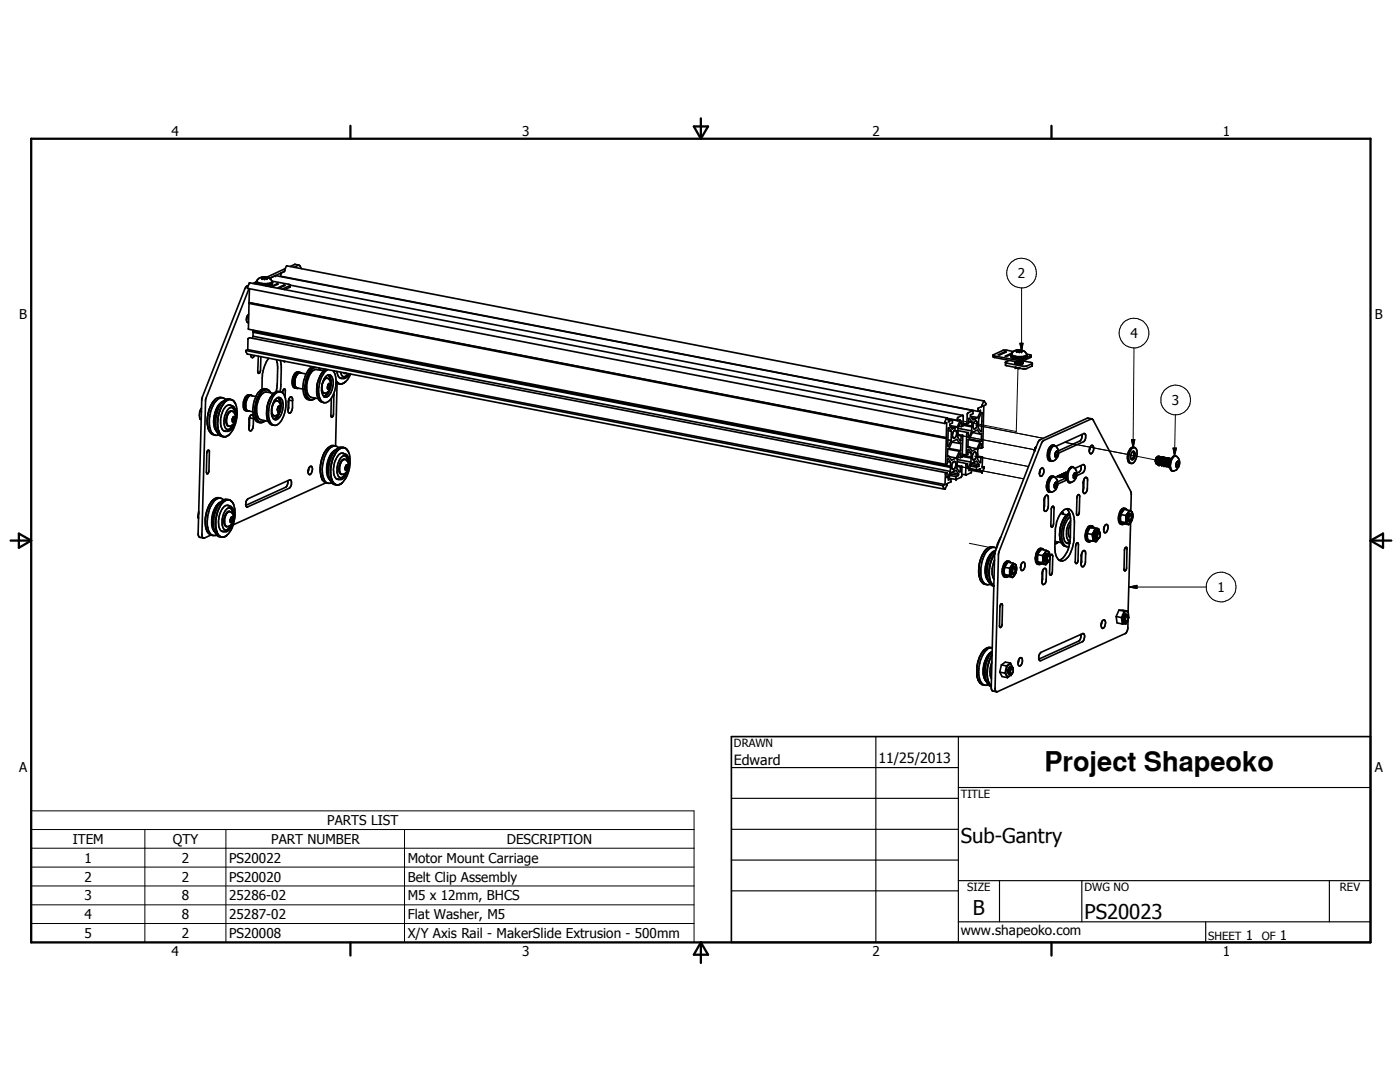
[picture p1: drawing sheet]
<svg xmlns="http://www.w3.org/2000/svg" width="279mm" height="216mm" viewBox="0 0 279 216" stroke-linecap="round" stroke-linejoin="round" font-family="sans-serif">
<defs><g id="words">
<text font-size="5.4" x="208.4" y="153.8">Project Shapeoko</text>
<g font-size="4.1">
<text x="191.7" y="168.3">Sub-Gantry</text>
<text x="194.2" y="182.5">B</text>
<text x="216.4" y="183.4">PS20023</text>
</g>
<g font-size="2.8">
<text x="146.5" y="152.6">Edward</text>
<text x="175.3" y="152.2">11/25/2013</text>
</g>
<g font-size="2.7">
<text x="34.2" y="27.1">4</text>
<text x="104.2" y="27.1">3</text>
<text x="174.1" y="27.1">2</text>
<text x="244.1" y="27.1">1</text>
<text x="203.2" y="55.5">2</text>
<text x="3.8" y="63.7">B</text>
<text x="274.4" y="63.7">B</text>
<text x="225.6" y="67.5">4</text>
<text x="233.9" y="80.9">3</text>
<text x="243" y="118.2">1</text>
<text x="3.8" y="154.1">A</text>
<text x="274.4" y="154.1">A</text>
<text x="65.3" y="164.7">PARTS LIST</text>
<text x="14.5" y="168.4">ITEM</text>
<text x="16.8" y="172.2">1</text>
<text x="34.5" y="168.4">QTY</text>
<text x="36.3" y="172.2">2</text>
<text x="45.7" y="172.2">PS20022</text>
<text x="54.1" y="168.4">PART NUMBER</text>
<text x="81.4" y="172.2">Motor Mount Carriage</text>
<text x="101.1" y="168.4">DESCRIPTION</text>
<text x="16.8" y="175.9">2</text>
<text x="16.8" y="179.7">3</text>
<text x="36.3" y="175.9">2</text>
<text x="36.3" y="179.7">8</text>
<text x="45.7" y="175.9">PS20020</text>
<text x="45.7" y="179.7">25286-02</text>
<text x="81.4" y="175.9">Belt Clip Assembly</text>
<text x="81.4" y="179.7">M5 x 12mm, BHCS</text>
<text x="16.8" y="183.4">4</text>
<text x="36.3" y="183.4">8</text>
<text x="45.7" y="183.4">25287-02</text>
<text x="81.4" y="183.5">Flat Washer, M5</text>
<text x="16.8" y="187.2">5</text>
<text x="34.2" y="190.7">4</text>
<text x="36.3" y="187.2">2</text>
<text x="45.7" y="187.2">PS20008</text>
<text x="81.4" y="187.2">X/Y Axis Rail - MakerSlide Extrusion - 500mm</text>
<text x="104.2" y="190.7">3</text>
<text x="174.1" y="190.7">2</text>
<text x="191.7" y="186.5">www.shapeoko.com</text>
<text x="244.1" y="190.7">1</text>
<text x="248.6" y="187.5">1</text>
<text x="255.4" y="187.5">1</text>
</g>
<g font-size="2.3">
<text x="146.5" y="149.1">DRAWN</text>
<text x="191.7" y="159.3">TITLE</text>
<text x="193" y="177.9">SIZE</text>
<text x="216.4" y="177.9">DWG NO</text>
<text x="267.4" y="177.9">REV</text>
<text x="241.1" y="187.5">SHEET</text>
<text x="251.8" y="187.5">OF</text>
</g>
</g></defs>
<g fill="none" stroke="#000" stroke-width=".2">
<path d="M203.9 57.4v12.7M203.2 73.5l-.4 12.6-13.8-2.7M203.5 68.5h.7l-.3 1.6zM226.3 69.4l-.2 20M190.7 92.9l13.6 2.6M190.8 86.7l15.7 3-1.8-.3M194.5 91l10.8 2.1-10.1-2M194.6 84.8l13.6 2.7M212.5 88.3l12.6 2.4zM225.8 87.7h.7l-.4 1.7zM226 90.9l-.3-.1 4.9 1M234.1 89.4h.7l-.4 1.6z"/>
<path d="M234.6 82.8l-.2 8.2M193.5 108.4l3.9 .8M225.3 117.1l1.6-.3v.6zM225.3 117.1h15.4M6.2 161.8h132.3v26.2h-132.3zM6.2 165.5h132.3M6.2 169.2h132.3M6.2 173h132.3M6.2 176.8h132.3M28.9 165.5v22.5M45.1 165.5v22.5M80.7 165.5v22.5"/>
<path d="M6.2 180.6h132.3M6.2 184.3h132.3"/>
<circle cx="203.9" cy="54.5" r="2.96"/>
<circle cx="226.3" cy="66.5" r="2.96"/>
<circle cx="234.6" cy="79.8" r="2.96"/>
<circle cx="243.7" cy="117.1" r="2.96"/>
</g>
<g fill="none" stroke="#000" stroke-width=".33">
<path d="M49.5 57l-.2 .1-.4 .6-8.6 22.1-.8 26.8 .4 .6 .7 .2M49.7 57.6l-8.7 22.1-.7 27.1 .2 .6h.3l1.3-.6M49.8 57.6l-.1 2.8M51.1 56.3l-.6 .3M51.1 56.3l.1 .1M51.1 56.4l-.3 .2M51.3 56.4l.2 .2M51.5 56.6l1 .2M51.7 56.6l1.6 .2M52.3 55.5h1M52.6 55.3l-.4 .1 .1 .1M52.7 55.4h-.4v.1"/>
<path d="M52.7 55.4h.1M52.8 55.3l.5 .1v.1M52.8 55.3v.3M52.8 55.3l-.1 .1M53 55.3l.2 .1 .1 .1M53.3 55.3l-1.4 .1a1.07 1.07 0 0 0-.6 1.1l.3 .1M53.3 55.3l.6 .3M53.9 55.6l1.1-.6 139.2 26.9M53.9 55.6l.4 .6M54.3 56.1l3.6 .7-.1 .5-1 .5M54.3 56.2l-.1 .1a3.6 3.6 0 0 1-2.1 .2l-.7-.2-.2-.2v.6M54.3 56.2l-.1 .3-.7 .2"/>
<path d="M54.3 56.2l.1 .1M54.4 56.3v.4l-.3 .2-1 .2M54.4 56.3l-.2 .3-1 .2M55.2 56.6l.3 .1-1.3 .6M55.2 56.6v.2M55.2 56.6l-1.2 .6M56.5 55.2h.1M56.6 56.9h.3l-1.3 .6M56.6 56.9v.2M56.6 56.9l-1.3 .6M56.7 54.2l-.7 .3v.6l139.2 27M56.7 54.2l.5-1.2 139.2 27"/>
<path d="M56.7 54.2l-2.9 1.3M56.9 53.6l-3.7 1.7M57.9 56.9l134.3 26M57.9 56.9l-1.6 .8M59.6 52.9l-.8-.2-.9 .5M59.6 52.9l-1 .4M59.6 52.9l.6 .7M42.9 79.8l-.4 .3M44.4 79.4a1.72 1.72 0 0 0-2.1 1.1M45 79.7a1.42 1.42 0 0 0-2.2 .7 6.9 6.9 0 0 0-.6 5.9l.7 .5 .7-.1M46.1 79.7a1.45 1.45 0 0 0-1.8 .6 6.3 6.3 0 0 0-.7 6.3l.3 .4 .7 .2M46.3 79.8h-.7a5.4 5.4 0 0 0-2.2 4.9l.1 .3"/>
<path d="M46.4 79.8l.4 .4M46.5 79.9l-.3-.1a1.93 1.93 0 0 0-2 1.4l-.2 .3a7.9 7.9 0 0 0-.6 3.6M46.6 80a4 4 0 0 1 .7 3.3 6.3 6.3 0 0 1-1.5 3.4l-.2 .2M49.1 69.9l.3 .8 139.2 26.9M49.1 69.9l139.1 27M49.3 63.2l-.1 .6M49.3 63.2l-.1 .8 .2 .3h.2M49.4 69.8l-.3 .1M49.4 69.8l.1-2.2 .3-.2 139.2 27M49.4 69.8l139.2 26.9M49.6 62.7l-.3 .5M49.7 60.5l-.1 5.2 139.2 27"/>
<path d="M49.7 60.4v.1M49.7 60.5l139.1 27M49.7 60.4l139.2 27M50 78.8a1.38 1.38 0 0 0-1.4 1.5v.9l.1 .5 .9 .3M50 78.8l-.3 .1a2.36 2.36 0 0 0-.8 2.6l.1 .3 .3 .2M50 78.8l.2 .1M50.1 70.8a.35 .35 0 0 0 .1 .4 .35 .35 0 0 0 .4 0l.2-.2M50.2 79l.9 .1M50.4 79l-.2-.1a1.63 1.63 0 0 0-1.1 1.5v1.1l.1 .3 .4 .2M50.5 67.1l-.2 .4M50.5 66.3v.8M50.5 66.1l.1 .1"/>
<path d="M50.5 67.1l139.2 27M50.5 66.3l139.2 27M50.5 66.1l139.2 26.9M50.5 65.9v.2M50.6 66.2l-.1 .1M50.6 66.2l139.1 26.9M51.5 74.4l.1 .1M51.6 71.1l-.1 3.3M52.1 71.2l-.1 2.8-.2 .5h-.2M53.2 77.7a1.43 1.43 0 0 0-1.8 .7 5.1 5.1 0 0 0-.3 5.6l.5 .3h.3M53.6 71.5a7.1 7.1 0 0 0-1.3 3.9v2.3M53.9 78.2a1.2 1.2 0 0 0-2 .5 6 6 0 0 0-.6 5l.6 .5 .3 .1 .5-.2"/>
<path d="M53.9 78.2a1.02 1.02 0 0 0-.9-.6 1.02 1.02 0 0 0-.9 .6 6 6 0 0 0-1 5.5 1 1 0 0 0 1.6 .4M53.9 78.2l.1 .2M54.4 78.7l.2-.2-1.4-.3a2 2 0 0 0-1.7 1.8 3.8 3.8 0 0 0 .3 3.7l1.7 .4v-.2M54.4 78.7a5.5 5.5 0 0 0-1.2 3.3M54.4 78.7a6.5 6.5 0 0 0-1.1 3.2l.1 1.8M54.8 79.9a.88 .88 0 0 1 1.3-.4 3.3 3.3 0 0 1-.4 3.8 .75 .75 0 0 1-.8 .5 .75 .75 0 0 1-.6-.7 4.4 4.4 0 0 1 .3-2.8zM54.9 78.6a1.07 1.07 0 0 1 1.1-.4 1.07 1.07 0 0 1 .8 .9 5.9 5.9 0 0 1-1.2 5.4 1.08 1.08 0 0 1-1.1 .3 1.08 1.08 0 0 1-.7-1 6.3 6.3 0 0 1 1.1-5.2zM55.2 71.8l.2 1.7-.1 3.1-.2 1.6M55.3 80l-.2-.1-.5 .3M55.5 79.3l.3 .6 .1 .6M55.5 79.3a1.12 1.12 0 0 1 .5 1.2v1a1.45 1.45 0 0 1-1.4 1.4M55.9 71.9l.2 1.8-.1 3.4-.1 1.1"/>
<path d="M56 78.2a1.34 1.34 0 0 0-1.5 .4M56.4 78.4v-.4l.4-.4 .1 .2v1.5M56.6 72.1l.2 .1 .1-.1M57.7 79.8l-.2 2.1M57.7 79.6l.1-.3a.4 .4 0 0 1 .5 0 .4 .4 0 0 1 .1 .5v.2M57.7 79.6l-.2 2.4a.35 .35 0 0 0 .3 .4 .35 .35 0 0 0 .4-.4l.2-.6v-1.4M57.7 79.8l.7 .2M57.7 79.6v.2M58.8 76.7l.1 .4M58.9 75.6v1.4M58.9 77l.3 .5h.4M59 77.2l.3 .2 1.2 .2"/>
<path d="M59.1 77.5h.2M59.7 74.3a.99 .99 0 0 0-.9 .8 2.4 2.4 0 0 0 .1 2.3l.2 .1M59.9 74.3a1.58 1.58 0 0 0-1.1 1.7M59.9 74.3l.3 .2M59.9 74.3a1.1 1.1 0 0 0-1.5 1 1.93 1.93 0 0 0 .4 2.1l.3 .1M61.1 74.6l-1.3-.2-.6 .5-.3 .6M62.3 73.2a4.4 4.4 0 0 0-1.8 3.3 3.7 3.7 0 0 0 .8 3.1l.6 .2M62.7 73.2l-.2 .1a5.7 5.7 0 0 0-1.2 6 .94 .94 0 0 0 1.4 .3M62.9 73.3a3.8 3.8 0 0 0-1.9 3.1 3 3 0 0 0 .8 3.3l.9-.1M62.9 79.5l-.2 .1M63.3 78.7l.1 .5M63.3 77v1.7"/>
<path d="M63.4 79.2l.1 .3M63.5 79.5l.3 .5 .9 .3M63.6 73.4l.2 .2M63.7 73.4l.2 .3M63.8 73.6l.1 .1M63.9 73.7l.1 .2M64.2 74.5l-.9 2.2M64.2 78l.3 .4 .2 .1M64.6 73.6v.4zM64.6 74l-.2 .3M64.6 74l-1.4-.3a2.13 2.13 0 0 0-1.8 2.1l-.2 .9v1a1.69 1.69 0 0 0 .9 1.6l1.4 .2M64.6 75.7a.73 .73 0 0 1 .8-.2 .73 .73 0 0 1 .6 .6 1.71 1.71 0 0 1-1.2 2.4 1.17 1.17 0 0 1-.5-1.6 2 2 0 0 1 1.4-2.1 1.19 1.19 0 0 1 .8 1.4 3.6 3.6 0 0 1-1.3 3 .93 .93 0 0 1-1-1v-.9l.1-.8"/>
<path d="M65 73.7h.1M65.1 73.7a4 4 0 0 0-1.8 2.8l-.1 1 .1 1.2M65.4 75.5a1.1 1.1 0 0 0-1 1M65.4 77.2l.5 .1M65.4 77.5l.1 .1M65.4 74.8l.3 .4 .2 .8M65.4 73.7a4.7 4.7 0 0 0-1.8 3.8 2.96 2.96 0 0 0 .8 2.8 1.6 1.6 0 0 0 1.9-1.2l.5-1.3 .3-1.8M65.5 76.7l.2-.2 .3 .3M65.5 76.7l-.1 .7 .2 .2M65.5 78.1l-.3 .6-.6 .4M65.5 77.6h.1M65.5 76.7l.5 .1"/>
<path d="M65.5 74.8a1.59 1.59 0 0 1 .5 1.7M65.6 76.6l.2-.1 .2 .3M65.8 77.8l-.6 1-.5 .4M65.9 77.3l-.3 .3M66 76.8l-.1 .5M66.5 74l.1 .1M66.6 78.6l-.1 4.2-.3 .5-.2-.3 .1-3.5M66.6 74v.1M66.6 74.1l.2 .4 .3 1.5M66.6 74v.2M67.1 76.4l.7 .2M67.1 76a1.01 1.01 0 0 0 1.6 .3"/>
<path d="M67.1 75.9l.7 .7M67.2 74.1a1.22 1.22 0 0 0 1.2 1.4M67.3 76.5l-.3 12.5a1.55 1.55 0 0 0-1.9 .8M67.8 76.6h.4M68 74.3a.8 .8 0 0 0 1.1 .8l.5-.5M68.5 74.4l.7 .1M68.7 74.4l.2 .1M69 76.2l-.3 .1M69.5 74.5l-.5 .6-.5 .1M69.8 74.6l-.5 .6a1.08 1.08 0 0 1-1.3 .2M70 74.6l-.5 .9-.5 .7M198.2 70.9h.1"/>
<path d="M198.2 70.9l4.9 1h.6l2.1-1M199.2 70.8l1.3-.6h.3l-1.3 .6zM200.5 70.2v.2M200.7 72.3l3.5 .8h.6l1.2-.6M201.4 71.9l-.7 .4v.6l3.6 .7h.5l1.2-.5v-.6M201.8 70.9l.4 .3 1.2 .1M201.8 70.7v.5a3.5 3.5 0 0 0 3.2 .1v-.4M201.8 70.7l.1 .3 .4 .2M201.8 70.7l.2 .2 .9 .3h1.1l.6-.2 .3-.2M201.9 70.4l-1.3 .7h.3l.9-.4M202.3 70.1l-2.1-.2-2 .9v.4l4.7 1h.7l2.1-.9 .1-.4M202.4 71.2l1.6 .1"/>
<path d="M202.5 72.2l.1 .1 .4 .1 .6-.1M202.5 72.2l.1 .1-.1 .1M202.5 72.4l.4 .2M202.6 72.1l-.1 .1M202.7 72.3h.1M202.8 72.3l.1 .1M202.8 73.3v.1M202.8 73.4l.9 .1M202.8 73.4h.1M202.8 72.3l-.3 .1M202.9 72.2h.1M202.9 73.4h.1"/>
<path d="M202.9 69.9h1.2l.5 .4 .3 .5M202.9 69.9v.2M202.9 70.1h1M202.9 73.4h.5M202.9 72.6h.9M203 73.4l-.4-.1 .2 .1M203 73.4l.5 .1M203.1 72.6h.5M203.4 69.9h-.5M203.4 69.9l.5 .1M203.4 69.9v.3M203.7 69.9l.2 .1"/>
<path d="M203.7 69.9a1.43 1.43 0 0 0-1.9 .8M203.8 70h.1M203.9 70v.1M203.9 72.6h-.1M204 72.6h-.3M204 72.5l-.2 .1M204 72.5v.1M204 72.5h.1M204.1 72.2v.1M204.1 72.1l-.6 .4-.6-.1M204.1 72l1.9 .5M204.1 72.3l-.1 .3"/>
<path d="M204.1 72.4l-.1 .1M204.1 72.1h.1M204.2 71.3h-.4M204.2 72.1l-.4 .3h-1.1l1.3-.1h-.2M204.2 72.1h.1M204.9 70.7l.9 .2M204.9 70.8l-.1 .3-.5 .2M204.9 70.8l.1 .1M205 70.9l-.3 .3-.7 .1M206 72.5h.1M39.9 83.5l.2 .2M39.9 82.1v1.4"/>
<path d="M39.9 83.5l.3 .1M39.9 82.1h.3M40.2 81.4l-.3 .7M41.4 90l.3-.1 .1 .3-.1 3.8-.1 .4-.3 .1-.1-.4 .1-3.8zM41.4 85l.2 .6M41.5 82.5a6.1 6.1 0 0 0 .2 3.4M41.7 85.9a1.33 1.33 0 0 0 1.3 .9M41.7 85.9h.1M41.7 81.7a6.7 6.7 0 0 0-.2 3.4M42.2 80.8l-.3 .6M42.4 80.4l-.5 .9-.3 1M42.5 99.7a6.2 6.2 0 0 0-1.5 4"/>
<path d="M43.1 85.7l.1 .2M43.1 85.7l.2 .6M43.4 85.1a2.07 2.07 0 0 0 1.2 2h.6l.6-.4M43.5 85a2.4 2.4 0 0 0 1.1 2.1l.8-.1M43.9 80.6a5.9 5.9 0 0 0-.8 5.1M44 99.4a1.49 1.49 0 0 0-1.7 .6M44.2 80.3a5.2 5.2 0 0 0-1.1 5.4M44.4 80.1a4.7 4.7 0 0 0-1.2 5.9l.1 .1M44.6 80.1l-.5 .4M44.6 99.7a1.22 1.22 0 0 0-1.8 .2 6.5 6.5 0 0 0-1.1 6.2l.3 .4a1 1 0 0 0 1.3 .3M45.7 99.7a1.62 1.62 0 0 0-2.1 1.1 6.7 6.7 0 0 0-.7 5.4M45.8 80.9a1.16 1.16 0 0 1 1.2 1 4.1 4.1 0 0 1-1.2 4 .98 .98 0 0 1-1 0"/>
<path d="M46.1 82a2.28 2.28 0 0 0-.8 2.8l.3 .2M46.2 82h.1M46.2 80.9a1.12 1.12 0 0 0-1.5 .7 4.3 4.3 0 0 0-.2 4.3l.7 .2M46.2 81.3l.5 .4 .2 .9M46.4 83.7l.5 .1M46.4 84v.2M46.4 84.2h.3M46.5 84.8l-.7 .8-.5 .1M46.6 83.2l.3 .1M46.7 83.1l.2 .2M46.7 83.1l-.3 .6v.5M46.8 83.9l-.1 .3"/>
<path d="M46.8 83.9h.1M46.8 80.3l.2 .2M46.9 83.3v.5M46.9 83.8l-.2 .4M46.9 83.8l-.1 .1M47 83l-.1-.2a.81 .81 0 0 0-.7-.7 .81 .81 0 0 0-.9 .6l-.2 .9v.7a.77 .77 0 0 0 .6 .7 .77 .77 0 0 0 .8-.3l.2-.3a3.1 3.1 0 0 0 .2-2.4 .8 .8 0 0 0-.6-.7 .8 .8 0 0 0-.9 .5 3.7 3.7 0 0 0-.4 3.5v.2a.91 .91 0 0 0 1 .1 .91 .91 0 0 0 .6-.8l.2-.5M49.3 99.7l8.5-3.9h.2a1.34 1.34 0 0 1-.3 1.6l-8.3 3.7a.51 .51 0 0 1-.4-.3 .51 .51 0 0 1 .1-.5zM49.6 82h.2M49.6 82l.9 .2M49.8 83.4l-.1 2M49.8 83.4l.8 .1M49.8 83.1v.3"/>
<path d="M50 82.9l.4-.1 .2 .4-.1 2.1-.5 .7-.3-.2v-.5v-1.6zM53 83.9l-.3 .2M53.2 82.9l.2 .8M53.3 82.2v.6M53.4 83.7l.1 .2M53.5 83.9l.3 .6 .3 .3h.6M54.2 82.5l.4 .4M55.4 82l.1 .1M55.4 81.4l.5 .1M55.4 82h.4M55.5 82.7l-.5 .7-.4 .2M55.6 81.1h.2"/>
<path d="M55.8 82l-.3 .1M55.8 82.3a1.73 1.73 0 0 1-1.1 1.4M55.8 81.1a.39 .39 0 0 0-.4 .5v.4M55.8 81.1l.1 .4M55.8 81.1l.1 .6-.1 .3M55.9 80.5a.62 .62 0 0 0-.5-.5 .62 .62 0 0 0-.6 .2 2.26 2.26 0 0 0-.2 2.7h.1M55.9 80.5l.1 .4M55.9 81.5l-.1 .5M57.4 95.9a1.32 1.32 0 0 1-.4 1.3l-7.9 3.6M61.6 93.5l-.1 .6M61.7 93.3l.2-.2a.47 .47 0 0 1 .5 .2 .47 .47 0 0 1-.1 .6 .62 .62 0 0 1-.7 .7 1.29 1.29 0 0 1 .1-1.3zM63.9 94l.4 1.5"/>
<path d="M64 94.7a1.71 1.71 0 0 0 1.5 1.7M64.1 91.9l-.2 1.5M64.2 91.6l-.3 1.6 .1 1.2M64.4 91l-.1 .4M64.9 90l-.4 .9M65 96.4l-18.5 8.3M65.5 89.4h-.1a5.6 5.6 0 0 0-1.2 2.3M65.6 95.3l.1 .1M66.4 91.7a7.4 7.4 0 0 0 0 4.4M66.5 96.3l.6 .4M66.8 90a4.7 4.7 0 0 0-1.5 4.3l.2 .7M66.9 89.9a6.6 6.6 0 0 0-1 5.9"/>
<path d="M67 89.7a4.5 4.5 0 0 0-1.8 3.5l.2 1.8 .5 .8M67.1 90.3a6.9 6.9 0 0 0-.8 5.6 1.15 1.15 0 0 0 1.4 .8M67.6 89.4a1.22 1.22 0 0 0-2.1 .4 6 6 0 0 0-.6 6.3 1.01 1.01 0 0 0 1.3 .3M67.9 96.6l-.2 .1M68.3 96.3l-.6 .4M68.4 90.5a1.46 1.46 0 0 1 1.3 1.7 3.2 3.2 0 0 1-1.6 3.2h-.1a1.22 1.22 0 0 1-.7-1.1v-1.1a3.6 3.6 0 0 1 1.2-2.3 1.09 1.09 0 0 1 1.1 1.3v.5M68.6 89.3a1.26 1.26 0 0 0-1.3 .2 5 5 0 0 0-.8 7.1l.9 .2 .3-.1M68.7 90.6a1.06 1.06 0 0 0-1.5 .7 3.8 3.8 0 0 0-.1 4.2l.7 .1M68.8 90.9l.5 .6 .1 .7M68.8 91.7a1.82 1.82 0 0 0-1 1.5v.8l.4 .7M68.9 93.3l.5 .1M69 94.4l-.5 .7-.6 .2"/>
<path d="M69.1 92.8l.4 .1M69.2 92.8l-.3 .6 .1 .4M69.2 92.8l.2 .1M69.2 92.8h-.1M69.3 89.7a1.19 1.19 0 0 0-2 .3l-.8 1.4M69.3 89.8a6.2 6.2 0 0 1-.3 5.6l-.9 1.1M69.4 89.9a1.09 1.09 0 0 0-1.9-.1l-.4 .4M69.4 93.4l-.1 .4h-.3M69.4 92.9h.1M69.4 93.4l-.2 .4-.2-.1M69.5 92.9l-.1 .5M69.5 90.1v.1"/>
<path d="M69.6 93.3a1.54 1.54 0 0 0-.7-1.6 1.15 1.15 0 0 0-1.2 1.1l-.1 1.1a.76 .76 0 0 0 .6 .8 .76 .76 0 0 0 .9-.4l.2-.3M69.6 93.3a2.23 2.23 0 0 1-1.8 2.4l-.4-.2M188.2 96.9l.4 .7M188.6 84.5l.3-.2v3.1M188.6 96.7l-.4 .2M188.7 92.6h.1M188.7 92.6l.1 .1M188.8 87.5l-.1 5.1M188.9 87.4l-.1 .1M189 83.4l-139.2-27-.4 .9v.2l139.2 27M189 96.8l-.4 .8M189 96.8h.1"/>
<path d="M189 95.2h.1M189 83.4l-.4 .8v.3M189 94.4v.9l.1-.1M189 94.4l-.3 .1-.1 2.2M189 83.4l.4 .7 .7-.3M189.1 91h.2M189.1 92.1l.6 .1M189.1 89.6l2.4 .4M189.1 89h.2M189.1 83.6l2 .3M189.1 83.7l1 .1M189.2 87.8l.6 .1"/>
<path d="M189.2 85.9l.7 .2M189.3 91l.6 .8 .9-.4M189.3 95.5h.5M189.3 95.4l1.5 .3M189.4 89.5l-.3 .1v1.5l.2-.1M189.4 89.5l2.3 .4M189.4 91.1l1.4 .3M189.6 84.9l.4 .7 .5-.2M189.6 84.9l1.5 .3M189.6 94.9l1.2 .2M189.7 94.1l-.6 1.1M189.7 92.2l-.5-.7-.1 .1v.9l-.3 .2"/>
<path d="M189.7 92.2v.8M189.7 93v.1M189.7 93.3v.8M189.7 94.6l1.6 .3M189.7 93.1v.2M189.8 95.5v.6l-.7 .4-.1 .3M189.8 85.2l.8 .2M189.8 94.3l-.5 1.2v.3l.5-.3M189.8 87.9l-.5 1.1M189.8 85.3l.7 .1M189.8 94.3l1.5 .3M189.9 86.1l-.5-.8-.2 .1-.1 3.7 .2-.1"/>
<path d="M189.9 86.1l-.1 1.8M189.9 88.2l1.6 .3M190.1 83.8v.6l-.5 .2v.3M190.2 92.2l.2-.1a.85 .85 0 0 1 .4 .9 .85 .85 0 0 1-.7 .6l-.2-.8zM190.3 94v.1M190.3 94.1l-.5 .2M190.3 94.1l.5-.2 .5 .7M190.4 86l.1-.1a.9 .9 0 0 1 .5 .8 .9 .9 0 0 1-.6 .8 1.02 1.02 0 0 1 0-1.5zM190.6 85.4h-.1M190.8 95.1v.6M191 93l.6 .2M191 92.9l.9 .1"/>
<path d="M191 92.1l2.1 .4M191.1 83.9l.5-.2v.3M191.1 85.2l-.5 .2M191.1 91.7l2.7 .5M191.1 83.4l1.1-.5v2l-.3 .2M191.1 83.4h.1M191.1 83.4v.5M191.1 83.9l.5 .1M191.2 86.9l.6 .1M191.2 86.7l.9 .2M191.2 85.5l2.7 .5M191.2 85.9l2.1 .4"/>
<path d="M191.2 91.2l.5 .1M191.3 94.9l-.5 .2M191.3 94.6v.3M191.4 85l.5 .1M191.4 94.1h.2M191.5 90l-.7 1.4M191.5 88.5l-.5-.8-1 .4-.6 1.4M191.5 88.5l.3-.1-.1 1.5M191.6 84l-.5 1.2M191.6 87.9h.2M191.6 93.2v.9M191.7 91.3v-.9a3 3 0 0 0-.7 2.2v.9l.5 .6h.1"/>
<path d="M191.7 89.9l-.2 .1M191.8 95.2l-1 .5M191.8 95.2h.1M191.8 87v.9M191.9 85.1v-.9a2.46 2.46 0 0 0-.8 2.2v.8l.5 .8 .2-.1M191.9 93v2l-.1 .2M191.9 93l-.3 .2M191.9 94.6l.9 .2M192 91.1v.1l-.3 .1M192 90.8l1.8 .4M192 90.9l1.8 .4M192 91.1l1.8 .3"/>
<path d="M192 90.6l.8 .2M192.1 86.9l-.1 4.2M192.1 86.9l-.3 .1M192.2 84.7l1.8 .3M192.2 84.7l1.8 .4M192.2 84.8l1.7 .4M192.2 84.5l.8 .1M193.1 92.5v1l.1-.1M193.1 92.5l-.3 .2-.1 1.9 .1 .2M193.1 93.3l.1 .1M193.2 90.3l.6 .1M193.2 87.7v1.6l.3-.1"/>
<path d="M193.2 89.1l.3 .1M193.2 87.7l2.4 .5M193.3 86.3l-.1 .9h.2M193.3 86.3l-.4 .3-.1 4.2M193.3 87.2h.1M193.3 84.1l.7 .1M193.4 93.6l.5 .1M193.4 93.6l1.5 .3M193.5 87.6l-.3 .1M193.5 89.2l.5 .8 1-.5M193.5 87.6l2.3 .5M193.5 89.2l1.5 .3"/>
<path d="M193.7 83.1l.5 .7 .4-.2M193.7 83.1l1.4 .2M193.7 93l1.2 .2M193.8 92.2l-.6 1.2M193.8 90.4l-.5-.7h-.1v1l-.4 .1M193.8 90.4v.8M193.8 91.2v.1M193.8 91.4v.8M193.8 92.7l1.6 .3M193.8 91.3v.1M193.9 93.7l-.1 .6-1 .5M193.9 83.4l.8 .1"/>
<path d="M193.9 93.9l2.1 .3M193.9 85.2v.8M193.9 86l-.5 1.2M193.9 92.5l-.5 1.4 .5-.2M193.9 83.4l.7 .2M193.9 92.5l1.5 .2M194 85.1l-.1 .1M194 84.2l-.5-.8-.2 .1v1l-.3 .1M194 84.2v.9M194.1 86.3l1.5 .3M194.2 81.9v.6l-.5 .3v.3M194.2 81.9l-1.1 .6-.1 2.1"/>
<path d="M194.3 90.3l.3-.1a.98 .98 0 0 1-.3 1.6 1.19 1.19 0 0 1 0-1.5zM194.4 84.2a.41 .41 0 0 1 .6 0 .41 .41 0 0 1 0 .6 .66 .66 0 0 1-.6 .8 1.2 1.2 0 0 1 0-1.4zM194.4 92.2h.1M194.5 92.2l-.6 .3M194.5 92.2l.4-.2 .5 .7M194.7 83.5l-.1 .1M194.9 93.2v.7M194.9 93.9h.1M194.9 93.9l.7-.3v.2l.4 .4M195.1 83.3l-.4 .2M195.1 91.2l.6 .1M195.1 91l.9 .2"/>
<path d="M195.2 82.1l.5-.2v.3M195.2 82l.5 .2M195.3 89.4l.5 .1M195.4 92.7v.3M195.4 93l-.5 .2M195.5 92.2h.2M195.6 88.2l-.6 1.3M195.6 86.6l-.5-.8-1 .4-.6 1.4M195.6 86.6l.3-.1-.1 1.6M195.7 82.2l-.6 1.1M195.7 86l.2 .1M195.7 91.3v.9"/>
<path d="M195.8 89.5v-1a2.57 2.57 0 0 0-.7 2.2v.9l.5 .7 .1-.1M195.8 88.1l-.2 .1M195.8 82.4l.2-.1-.1 3.8h-.2l-.5-.7 .1-1.8zM196 94.2h.1M196 93.1l.4 .1M196 91.2l-.3 .1M196 91.2v2.1l.4-.1M196.1 89.3l-.3 .2M196.1 89.2v.1M196.4 80l.4 .6-.1 .2-.4 .1-.2 8.3M196.4 80l-.4 1.1-.8 .4v.6M196.4 93.2l-.4 1"/>
<path d="M206.5 89.8v.2M206.5 89.8v.1M206.6 89.4l.1-.1-.1 .2M206.6 89.4h.1M206.6 89.4l-.1 .5M206.6 89.5l-.1 .2M206.6 89.4v.1M206.8 89.1v.1M206.8 89.2l-.2 .3M206.8 89.2l-.1 .1M207.6 93.8l-.2 .7M207.7 93.6l.3-.2a1.02 1.02 0 0 1-.3 1.6 1.06 1.06 0 0 1 0-1.4z"/>
<path d="M208.5 99.2l-.2 2.3M208.6 99l.4-.2 .2 .3v1.9a.91 .91 0 0 1-.7 1l-.1-.1-.1-.5a3.8 3.8 0 0 1 .2-2.3zM209.3 91.1a.65 .65 0 0 0 .8 .9M209.6 95.5a2.55 2.55 0 0 0-.2 2.5l.1 .1M209.6 98.1l.1 .1M209.7 95.4l-.2 .1M209.8 89.2l.4-.3h.2l.5 .4 .3 .6v.8a1.29 1.29 0 0 1-1.5 1.2 2.33 2.33 0 0 1 .1-2.7zM209.9 95.1a2.46 2.46 0 0 0-.5 3.1h.5M209.9 98.2h-.1M210 95.2h.4M210 95.2l-.3 .1M210.2 95.2l-.5 .4a2.52 2.52 0 0 0-.2 2.4l.1 .2"/>
<path d="M210.2 95h-.5a2.56 2.56 0 0 0-.5 3.1l.4 .1M210.2 95.1l.2 .1M210.3 95l-.4 .1M210.3 95l.1 .1M210.4 88.9a1.38 1.38 0 0 0-1.4 1.5 1.37 1.37 0 0 0 .5 1.6h.3M210.4 95.2l.5 .4 .2 .5M210.4 95.1l.1 .1M210.4 96.8l.5 .1M210.4 97.2l.3 .1M210.5 89a1.33 1.33 0 0 0-1.2 1.6v.4M210.6 89a1.49 1.49 0 0 0-1.1 1.7 1.18 1.18 0 0 0 .5 1.3M210.6 89h.1"/>
<path d="M210.6 90.6l.5 .2M210.6 91l.2 .1M210.6 96.4h.3M210.7 89.1l5.7-2.6 .2 .2 .1 .7-.4 .7-5.1 2.3M210.7 90.2h.4M210.7 96.3l.2 .1M210.9 90a.72 .72 0 0 0-.1 1.1M210.9 90l.2 .2M210.9 91v.1M210.9 96.4v.5M210.9 96.9l-.2 .4M210.9 96.4v-.1a.59 .59 0 0 0-.5 .4 .59 .59 0 0 0 .1 .6h.2"/>
<path d="M211.1 96.1l-.1 .9a1.39 1.39 0 0 1-1.1 1.2M211.1 95h.1M211.1 90.4v.2M211.1 90.8l-.3 .3M211.1 90.6l-.3 .5M211.1 90.2v.6M211.1 90.2v.1M211.2 95h.1M211.2 95l.3 .1M211.3 94.9l.2 .2 .5 .1M211.4 94.9l.1 .2M211.5 94.8l.2 .3"/>
<path d="M211.5 94.8l.3 .4M211.7 94.7l.1 .3M211.8 94.7v.3M211.8 95l.1 .2M211.8 95l.1 .1M211.9 95.1l.1 .1M211.9 94.7h.1M211.9 94.6l.1 .4 .2 .2M211.9 94.7l.3 .5M212 95.2h.1M212.1 94.8l.2 .4M212.1 94.5v.3"/>
<path d="M212.2 95.2h.1M212.2 94.5v.3M212.3 95.2l.1 .1M212.3 94.4l.1 .5M212.4 94.4v.6l.2 .3a.44 .44 0 0 1-.5-.5M212.4 94.9l.1 .2M212.4 94.4v.2M212.5 95.1v.1M212.5 95.2l.1 .1M212.6 94.6v.3M212.6 95h.1M212.6 94.3v.7"/>
<path d="M212.6 95.4l-1.5 .7M212.6 94.3v1.1M212.6 95.4l.2 .4M212.6 94.4h.1M212.7 94.3l-.1 .2M212.8 94.2l-.2 .8M212.9 95.8l-1.8 .8M212.9 94.2l-2.3 1M213.2 96.2l.5 .1M213.2 96.3h.2M213.4 93.6a.8 .8 0 0 1 .9-.3 .8 .8 0 0 1 .5 .7l.1 1a1.28 1.28 0 0 1-1.7 1.1 2.41 2.41 0 0 1 .2-2.5zM213.9 93.1h.1"/>
<path d="M214.1 93.2a1.22 1.22 0 0 0-1.1 1.2l-.1 1 .3 .8M214.1 93.2a1.9 1.9 0 0 0-1 1.5v1.1l.4 .4M214.1 93.2l.2 .1M214.2 94.9l.6 .1M214.2 95.3l.3 .1M214.3 95.4h.2M214.4 94.4l.2-.1 .2 .2zM214.5 93.5l1.6-.8a.95 .95 0 0 1 0 1.7l-1.2 .5M214.7 94.5a.35 .35 0 0 0-.4 0 .35 .35 0 0 0-.1 .4l.1 .4M214.7 94.5h.1M214.7 95h.1M214.8 94.5v.5"/>
<path d="M214.8 95l-.3 .4M214.8 94.5h-.1M215.1 98.8l.2-.1 .2 .4-.1 3.2-.1 .4-.2 .1-.3-.4 .1-3zM215.8 92.9a1.19 1.19 0 0 1-.9 1.5M215.9 86.7v.5l-.3 .8-4.4 2M216.3 95.7v1.6l-.2 .6M216.4 95.5a.33 .33 0 0 1 .4-.3 .33 .33 0 0 1 .2 .4v1.9a.91 .91 0 0 1-.7 1l-.1-.3v-1.9zM217.5 89.3l-.1 .7M217.7 89l.2-.1a1 1 0 0 1-.2 1.7 1.05 1.05 0 0 1 0-1.6zM217.9 83.6l-.9-.2-9.7 4.5-8.6 22-.2 .7-.7 26.7 .3 .6 .8 .1M217.9 83.6l7.8 14.5v3.9M217.9 83.6l-9.6 4.3-.3 .2-8.6 21.9-.1 .5-.7 26.8v.5l.3 .2"/>
<path d="M225.8 89.6a.56 .56 0 0 1 .5-.3 .56 .56 0 0 1 .5 .4 2.13 2.13 0 0 1-1 2.8 1.51 1.51 0 0 1-.5-1.8zM226 90.2l.2-.2a1.02 1.02 0 0 1-.3 1.7 1.12 1.12 0 0 1 .1-1.5zM226.1 90a1.31 1.31 0 0 1-.3 1.7M226.4 89.3a1.12 1.12 0 0 0-1.3 1 1.77 1.77 0 0 0 .4 2.1l.3 .1M230.6 91.8l.1 .5M230.6 92.2l.1 .1M230.7 92.3l.2 .4h.2M230.7 91.8l-.1 .1M230.7 91.6v.1M230.7 91.6v.8M230.7 92.4l.2 .2M230.7 91.6l-.1 .1"/>
<path d="M230.8 91.4l-.1 .2M230.8 91.3l-.2 .5M230.8 91.3l-.1 .4M230.9 92.3l.1 .3M230.9 91.2v.1M230.9 91.5v.8M230.9 92.4l.1 .2M231 91.4l-.1 .5M231 92.6l.2 .1M231.1 92.2v.2M231.1 91.8v.1M231.1 92.4l.1 .1"/>
<path d="M231.1 91.2l-.3 .6 .1 .6M231.1 91.6l.1 .9M231.1 91.7v.6M231.2 92.6l.3 .2M231.2 91.1h.1M231.2 92.5v.1M231.2 91.6h-.1M231.2 92.6l.1 .1h-.2M231.2 91.4l-.1 .4M231.3 91.1l-.3 .3M231.3 91.4l-.2 .4M231.3 91.1h-.3l-.3 .5"/>
<path d="M231.3 91.4h.1M231.3 91.1h.1M231.3 92.2l.1 .5M231.3 91.1l-.1 .1M231.4 91.8l-.1 .4M231.4 91.8l-.1 .3M231.4 91.6l-.1 .8 .1 .3M231.4 91.2h.1M231.4 91.2l-.1 .2M231.4 92.7l.2 .1M231.4 91.1l.3 .1M231.4 91.4l-.1 .4"/>
<path d="M231.4 91.4v.4M231.4 91.1v.1M231.5 91.1l-.3 .5M231.5 92.3l.1 .2M231.5 91.4h-.1M231.5 91.4l-.1 .2M231.6 91.9l-.1 .1M231.6 91.3l-.1 .1M231.6 92.5l.1 .3M231.6 92.8h.2M231.6 91.7h.1M231.6 91.6l-.1 .7"/>
<path d="M231.7 91.2l.4 .1M231.7 91.4l-.2 .5M231.7 91.2l-.1 .1M231.7 92.8l.4 .1M231.7 92.3l.2 .4M231.8 91.4l-.2 .3 .1 1.1M231.8 92.8h.1M231.8 91.8v.1M231.9 91.5l-.1 .5M231.9 91.5l-.1 .3 .1 1M231.9 92.8h.1M231.9 91.2l-.1 .2"/>
<path d="M232 91.2l-.3 .3M232 91.4l-.1 .1M232 91.7v.2M232.1 91.7l-.1 .7M232.1 92.9l.4 .1M232.1 91.9v.8M232.1 91.3l-.4 .7M232.1 92.8l.1 .1zM232.1 91.3h.3M232.2 91.6l-.2 .3 .1 .9M232.2 91.5v.1M232.2 91.6l-.1 .3"/>
<path d="M232.2 91.3l-.2 .1M232.2 91.4v.2M232.2 91.9v.6M232.2 92.6l.2 .3M232.2 92.1v.4M232.2 91.9v.4l.3 .7M232.2 92.2h.1M232.3 91.9h-.1M232.3 91.7v.2M232.3 91.4l-.3 .3M232.3 91.9l-.1 .1M232.3 91.7l-.1 .2"/>
<path d="M232.4 91.7h-.1M232.4 91.3l-.1 .1M232.4 91.3l.2 .1M232.4 91.7l-.2 .2M232.4 92.5l.3 .5M232.5 92v.1M232.5 91.8v.7M232.5 91.9l-.1 .3M232.5 93h.1M232.5 91.8v.1M232.6 91.4l-.1 .1M232.6 91.6v.1a.91 .91 0 0 0 .2 1.3h.1"/>
<path d="M232.6 91.4l-.2 .3M232.6 91.4h.4M232.7 92.7l.1 .2M232.7 92.6v.2M232.7 91.9v.1M232.7 91.8v.4M232.8 92.9l.1 .1M232.8 91.4l-.3 .6M232.9 93l.3 .1M232.9 91.6l-.2 .3v.8M232.9 92.7l.1 .3M232.9 91.4l-.2 .1"/>
<path d="M232.9 92v.1M232.9 91.9v.6M232.9 92.8l.2 .3M232.9 91.6l-.3 .6 .1 .5M233 91.5h.3M233 91.5l-.1 .1M233 91.7l-.1 .2v.9M233 91.7l-.1 .5M233.1 92.4v.3l.3 .4M233.1 91.4l-.1 .1M233.1 92v.7M233.1 92.3v.1"/>
<path d="M233.1 93.1h.2M233.2 91.6h-.1M233.2 92l.1-.2-.2 1 .3 .3M233.2 92l-.1 .2M233.2 91.6l-.2 .1M233.3 91.5l-.1 .1M233.3 92.7l.1 .3M233.3 91.5h.1M233.3 92.2v.1M233.3 92.2v.2M233.4 92l-.1 .2M233.4 91.5h.1"/>
<path d="M233.4 93.1h.1M233.4 91.6l-.3 .5M233.4 92h.1M233.4 93l.3 .9 .4 .1M233.4 91.9v.1M233.4 91.6h.1M233.5 91.8l-.2 .6 .1 .6M233.5 91.8l-.2 .4v.5M233.5 91.5l-.2 .2M233.7 91.6l-.5-.1-.2 .3M233.7 91.7l.1-.1-.3 .2M233.7 91.6h.1"/>
<path d="M233.7 91.7l-.2 .1M233.7 91.7l-.3 1.3M234.6 91a2.16 2.16 0 0 0-.7 2.9 1.22 1.22 0 0 0 1.5-1.2 1.43 1.43 0 0 0-1-1.8l-.4 .3-.3 .5M234.7 92.7l.5 .1M234.7 93l.2 .2M235 92.1h.2l.1 .2-.1 .5M235 92.1l-.1 .1a.65 .65 0 0 0 0 1M235 92.1l-.1 .1h.3M235 93v.1M235 92.1l.2 .1M235.2 92.8l-.3 .4M235.2 92.3v.1"/>
<path d="M235.2 92.4v.4M235.2 92.2v.1M39.5 103.3l.1 .1M39.5 103.3h.1M39.7 102l-.2 1.3M39.7 102.3l-.2 1M41 104.4a2.01 2.01 0 0 0 1.6 2.4M41.2 102.4l-.2 1v1.1l.3 1.5M41.4 101.8l-.2 .4M42.1 100.2l-.6 1.1M43.4 102.1a6.3 6.3 0 0 0 0 4.4M43.6 106.7l.1 .1"/>
<path d="M43.7 106.9a4.9 4.9 0 0 1-.4-4.4 3.8 3.8 0 0 1 2-2.8h.2a1.48 1.48 0 0 1 1.3 1.5 6.9 6.9 0 0 1-.4 4 3.2 3.2 0 0 1-1.6 1.9M43.7 106.9l.5 .3M43.7 106.8l.5 .3M43.8 100.4a4.9 4.9 0 0 0-1 5.5M44.1 100.2a4.1 4.1 0 0 0-1.9 3.4l.2 1.9 .5 .7M44.2 100.1a5 5 0 0 0-.7 6.9l.7 .2M44.2 107.1l.2 .1M44.8 107.1l-.6 .1M45 107l-.2 .1M45.3 102.2a.81 .81 0 0 1 1.3 .6 1.68 1.68 0 0 1-1.4 2.3 1.99 1.99 0 0 1 0-2.7zM45.4 100.9a1.46 1.46 0 0 1 1.3 1.7 3.6 3.6 0 0 1-1.5 3.5l-.8-.1M45.4 106.7l-.2 .2"/>
<path d="M45.8 101.3a1.55 1.55 0 0 1 .9 1.8M45.8 101a1.07 1.07 0 0 0-1.5 .6 4.2 4.2 0 0 0-.2 4.3l.4 .2 .3-.1M45.8 102.1a1.56 1.56 0 0 0-1 1.4 1.81 1.81 0 0 0 .3 1.5l.1 .1M45.9 101.3a1.72 1.72 0 0 0-1.5 1.7v.3a2.64 2.64 0 0 0 0 1.9l.3 .5 .3 .1M45.9 101.4l.5 .5 .1 .8M45.9 103.8h.6M46.1 104.8l-.5 .7-.5 .2M46.3 103.2l.2 .1M46.3 104.6a1.41 1.41 0 0 1-1.3 1.1M46.3 103.2l-.4 .6M46.3 103.2l-.2 .1h.4M46.4 100.2a1.05 1.05 0 0 0-1.8 0l-.6 .6-.4 1"/>
<path d="M46.4 104.4l-.1 .2M46.5 103.3v.5M46.5 103.3v.4l-.2 .5h-.2l-.2-.4M46.5 103.3h.1M46.5 103.8l-.3 .4-.2-.1M46.6 100.5v.1M195.3 114.2l.1 .3M195.4 114.6l.3 1.1M195.5 112.7l-.2 1.1M195.6 111.9l-.3 1.7 .3 1.9M195.7 115.7l.5 .8 .8 .2M195.7 115.7v.1"/>
<path d="M195.7 111.6l-.2 .9M196.2 110.5l-.6 1.3M196.5 110l-.2 .2M196.7 109.8l-.9 1.5M196.9 109.6l-.3 .2M197.7 112.3l-.3 1.4v1.2M197.9 110.5l-.2 .2a5 5 0 0 0 0 5.9l.7 .3-.6-.6-.4-1.2M197.9 110.5a4.9 4.9 0 0 0-.8 5.2M198.2 110.2l-.3 .3M198.4 110.1a6.8 6.8 0 0 0-1.2 5.8M198.4 109.2a1.49 1.49 0 0 0-1.6 .4M198.5 110a4 4 0 0 0-1.9 3.5 3.1 3.1 0 0 0 .7 2.5"/>
<path d="M198.5 111.8l-.4 1.3a3.1 3.1 0 0 0 0 2l.3 .5M198.5 110.5a5.5 5.5 0 0 0-.5 5.9l.4 .5M198.5 110.4l-.5 .9-.3 1M198.8 109.7l-.9 .8M198.8 109.4a1.32 1.32 0 0 0-1.8 .6 7 7 0 0 0-1.3 3.3v1.5a1.68 1.68 0 0 0 1.7 1.8l.2-.1M199.7 107.2l-.6 1.3-.3 .9M200.5 114.6l.2 .3M200.5 114.6l.9 .2M200.5 113.2l-.1 .5 .1 .9M200.5 113.2l1 .2M200.7 114.9h.1M200.8 114.9l1.3 .3"/>
<path d="M201.2 115.1l-.4 .1M201.4 112a.94 .94 0 0 0-1.2 .8v.3a1.62 1.62 0 0 0 .3 2l.3 .1M201.4 114.8l.4 .2M201.5 113.4l-.1 1.4M201.7 112.3l-.2-.2a1.21 1.21 0 0 0-1.2 1.2 1.53 1.53 0 0 0 .5 1.9M201.8 115l.3 .2M201.8 113.8v.6M201.8 114l.1 .2M201.9 114.2a.25 .25 0 0 0 .1 .3 .25 .25 0 0 0 .3-.1M201.9 112.9a2.17 2.17 0 0 0-.1 2.1M201.9 113.7h-.1M201.9 113.7l-.1 .1"/>
<path d="M201.9 113.5l-.1 .3M201.9 112.9l-.4 .5M201.9 113.5v.7M202 113.2h.1M202 113.2l-.2 .5M202.1 113.2h.1M202.1 113.2l-.3 .5v.7M202.1 113.2h-.1M202.1 112.4l-.1 .4M202.1 112.4l-.9-.2-.7 1M202.1 112.4l.5 .2M202.2 113l-.2 .2"/>
<path d="M202.3 113l.3 .5M202.4 114.4l-.1 .1M202.4 113l-.2 .1M202.4 114.3l-.1 .1M202.4 114.3l-.2 .3h-.3l-.1-.2M202.5 114.2l-.1 .1M202.5 114.7l-.4 .4-.3-.1M202.5 113.3l.1 .4-.1 .6M202.5 113.3l-.3 .2-.1 .3v.4l.2 .2M202.5 113.3l.1 .1M202.6 114.6l-.5 .6M202.6 112.6a1.79 1.79 0 0 1 0 2"/>
<path d="M202.6 112.6h-.4l-.3 .3M202.6 112.6h.1M202.7 112.8l.2 .5M202.9 113.7l-.3 .9M203.8 112.6l-.1 .6M203.8 112.7h.1M203.9 112.4l.4-.2a1.04 1.04 0 0 1-.4 1.6l-.1-.1a1.34 1.34 0 0 1 .1-1.3zM207.1 112.1l.5 .3 1.1 .3M207.1 112.1l1 .2M207.1 110.7v1.4M207.1 110.7l1 .2M208 109.5a1.04 1.04 0 0 0-1.2 1 1.87 1.87 0 0 0 .3 2.1h.3"/>
<path d="M208 109.5a1.56 1.56 0 0 0-1.1 1.8v.6a.54 .54 0 0 0 .3 .7 .54 .54 0 0 0 .6-.1M208 109.5l.3 .2M208.1 110.9l.1 .5M208.1 112.3l.6 .3 .3-.3M208.1 113.8l-.2 2.3M208.2 111.5l-.1 .8M208.2 113.6l.4-.2 .2 .3v1.9a.67 .67 0 0 1-.7 .9l-.2-.5a4.1 4.1 0 0 1 .3-2.4zM208.4 111.8l.3 .3M208.4 111.8h.1M208.4 111.2v.6M208.5 110.8l-.1 1M208.5 111.1v.6"/>
<path d="M208.5 110.9l-.1 .6 .2 .3M208.5 112.6h.1M208.5 110.4a1.77 1.77 0 0 0 0 2.2M208.5 110.4l-.4 .5M208.6 112.6l.1 .1M208.6 111l-.1 .3M208.6 110.9v1M208.6 111.9l.1 .2M208.6 110.7h.1M208.6 110.7l-.1 .1M208.6 110.8v.1M208.7 110.7l-.1 .1"/>
<path d="M208.7 111.7l.3 .4M208.7 110.7l-.3 .5M208.7 111.1v.6M208.7 111.3v.2M208.7 110.6l-.1 .3M208.7 110.6l.6-.1 .1 .2M208.7 110.6v.1M208.8 111l.1 .5v-.2M208.8 109.8l-1-.2-.7 1.1M208.8 109.8l-.3 .6M208.8 109.8l.4 .2M208.8 111.1l-.1 .2"/>
<path d="M208.8 111.2l-.1 .3M208.8 110.5l-.2 .2M208.8 110.6l.1-.1-.2 .1M208.9 110.7l-.2 .3M209.1 110.5l-.4 .7M209.1 112.2l-.4 .5M209.1 112.2l-.1 .1M209.2 110l.2 .2 .1 .6M209.2 110l.3 .6M209.2 110h-.4l-.3 .4M209.2 110.5l-.4 .4M209.2 110.7l-.2 .5"/>
<path d="M209.2 110.7l-.3 .6M209.2 112l-.1 .2M209.4 111.8a.54 .54 0 0 1-.8 .1M209.4 110.7l.1 .1M209.4 110.7h-.2M209.5 110.8v.2M209.5 110.9a.5 .5 0 0 0-.5 .3 .5 .5 0 0 0 0 .5l.2 .2 .2-.1 .1-.4M209.5 110.9v.1M209.5 111.1l.4-.5 .2 .3-.1 3.2-.3 .7M209.5 111.4v3.1l.2 .3M209.5 111v.4M209.7 114.8h.1"/>
<path d="M209.9 101.2l.2-.2 .3 .3-.1 3.2a.38 .38 0 0 1-.1 .5 .38 .38 0 0 1-.4 0v-3.5zM210.6 108.5l.6-.3-.6 .3M210.6 108l1.2 .3v-.1M211.5 106.3l.3 1.9M211.6 105.2l-.1 1M211.7 102.5l1.2 .2-.7 1M211.8 108.2l.5 .7 .7 .2M211.9 102.2l.4 .4zM212.1 101.9a1.11 1.11 0 0 1 1.2-.4 1.11 1.11 0 0 1 .8 .9l.3 1.6-.1 3.4a5.5 5.5 0 0 1-1.9 4.4 1.18 1.18 0 0 1-1.7-1l-.2-1.3 .1-3.5a6.3 6.3 0 0 1 1.5-4.1zM212.2 103.7a6.5 6.5 0 0 0-.4 4.5M212.2 103.7l-.5 1.2M212.9 101.5a3.3 3.3 0 0 1 .8 2.7l-.2 4.2"/>
<path d="M213 108.2l.5 .2M213 109.1h.3M213.3 109.1a3.8 3.8 0 0 1-1.9 2.7M213.4 102.4l-.7 .5-.5 .8M213.5 108.4l-.2 .7M213.5 102.6a5.3 5.3 0 0 0-1.1 6.1l.6 .4M213.6 103.2a4.3 4.3 0 0 0-1 4.9l.4 .3h.5M213.7 103.9a3.8 3.8 0 0 0-.8 2 2.42 2.42 0 0 0 .2 1.9l.4 .2M213.7 104.7a2.4 2.4 0 0 0-.2 2.5l.1 .1M214.9 108.4l.2-.1 .1 .3-.1 3.3-.1 .4-.3 .1-.1-.2 .1-3.2zM215.9 110.3v.1M215.9 110.4v1.8l-.2 .3"/>
<path d="M216.1 110a.34 .34 0 0 1 .5-.1 .34 .34 0 0 1 .1 .5l-.2 2.2a.55 .55 0 0 1-.6 .5l-.2-.7 .1-1.7zM217 106.5l.1 1.3 1 .1M217 106.5l.9 .1M217.6 105.2l-.5 .8-.1 .5M217.6 105.2l.7 .1M217.6 105.2l.9 .2M217.7 104.9h.2M217.7 104.9a2.51 2.51 0 0 0-.6 3.1l.2 .1M217.8 107.9l-.5 .2M217.9 104.9a.93 .93 0 0 0-1.1 .9 1.83 1.83 0 0 0 .3 2.3h.2M217.9 106.6l.2 .7M217.9 104.9l.4 .4"/>
<path d="M218.1 107.9l.4 .1M218.1 107.3l.1 .5 .3 .2M218.1 107.3v.6M218.3 107.1l.1 .3M218.3 105.3l.9 .2M218.4 106.7v.7M218.4 107.1h.1M218.4 107.1v.2M218.4 107.2v.2M218.4 106.6l-.1 .4M218.4 107.4l.3 .2-.2-.1M218.4 107.4l.1 .1"/>
<path d="M218.5 106.3l-.1 .9M218.5 108h.2M218.5 105.4l.4 .1M218.5 105.4l-.1 .5-.5 .7M218.6 107.6h.2M218.7 106l-.1 .1M218.7 106.3a1.08 1.08 0 0 0 .2 1.3M218.7 106.3l-.1 .9 .2 .4M218.8 107l.1 .3M218.8 106.2l-.1 .1M218.8 107.6h.1M218.8 106.6v.6"/>
<path d="M218.8 106.8v.1M218.8 107.2l.1 .1M218.9 107.3l.2 .2M218.9 106l-.2 .3M218.9 106.4v.1M218.9 106h.1M218.9 106.5l-.1 .2M218.9 106.5l-.1 .1M218.9 106h-.2l-.3 .6M218.9 105.5a1.57 1.57 0 0 0-.8 1.8M218.9 105.5h.3M218.9 106.3h.1"/>
<path d="M218.9 105.5l.3 .2M218.9 106.3v.1M219 106.2l-.2 .7M219.1 106l-.1 .3M219.1 107.6l-.3 .5-.1-.1M219.1 107.6h-.2M219.1 107.6l-.4 .4M219.2 107.5h.1M219.2 107.5l-.1 .1M219.2 105.5l.2 .6-.4-.1-.2 .2M219.3 105.7v.1M219.3 107.4l-.1 .1"/>
<path d="M219.3 105.9l.2 .5M219.4 107.2v.1M219.5 106.3l-.3 .1-.2 .5v.4h.4M219.5 106.3l.1 .5-.2 .5M219.5 106.3v.1M219.5 106.4v.2M220.4 105.1l-.1 .6M220.6 104.8l.2-.2 .2 .1 .1 .6-.2 .8-.5 .2a1.31 1.31 0 0 1 .2-1.5zM223.7 104.1l.6 .4 1 .2M223.7 104.1l.9 .2M223.7 102.7l-.1 .5 .1 .9M223.7 102.7l1 .2"/>
<path d="M224.5 109.3l.3-.1 .1 .4-.1 3.9-.3 .4-.2-.4 .1-3.8zM224.6 101.5a1.04 1.04 0 0 0-1.2 1 1.62 1.62 0 0 0 .3 2.1h.3M224.6 104.3l.4 .1M224.7 102.9l-.1 1.4M224.9 101.7a.63 .63 0 0 0-.7-.2 .63 .63 0 0 0-.4 .6 2.31 2.31 0 0 0 .1 2.5l.5-.1M225 103.5l.1 .2M225 104.4v.1M225 103.5v.4M225 104.5l.3 .2M225 103.3v.2M225 103.4v.1M225 103.6l.1 .1"/>
<path d="M225.1 103v.2M225.1 103.7l.2 .3 .3-.2M225.1 103.1l-.1 .2M225.1 103l-.1 .8 .1 .2 .3 .1M225.1 102.8v.2M225.1 102.9v.1M225.2 102.2a2.01 2.01 0 0 0-.2 2.2M225.3 102.7l-.2 .1M225.3 102.7l-.3 .5 .1-.4M225.3 102.7h.1M225.3 101.9l-.9-.3-.7 1.1M225.3 101.9l.3 .1"/>
<path d="M225.3 101.9l-.1 .3M225.5 102.5l-.2 .2M225.5 104l-.1 .1M225.5 104.4l-.5 .1M225.5 103.9v.1M225.6 103.9l-.1 .1M225.6 104.3l-.3 .4M225.6 102h.2M225.6 104.3l-.5 18M225.7 103.7l-.1 .1M225.7 102.7l.1 .5-.2 .6M225.7 102.7l.1 .1"/>
<path d="M225.7 102.7l-.3-.2-.2 .2M225.7 102.7l.1 .3M225.8 102.8l-.2-.1a.67 .67 0 0 0-.1 1.1h.1M225.8 102l.3 .7M225.8 102l.2 .4M225.8 102l-.5 .1-.6 .8M225.8 103h.1M226.1 103.1l-.1 .6-.5 .7M226.1 102.6l-.1 .8-.3 .8M194.9 134.6l.3 1M195.2 135.5l.1 .3M195.2 135.8l.3 .4 .5 .4 .6 .1"/>
<path d="M195.6 130.9l-.4 1.1-.3 1.5M196.1 130.1a5.9 5.9 0 0 0-1.2 3.2l.2 2M196.5 129.6l-.2 .2M196.5 129.6l-.9 1.3M196.8 135.8l-.1-.2a6.8 6.8 0 0 1 .6-4.5l.7-1.1-1 1.3a4 4 0 0 0-.6 2.2 3.6 3.6 0 0 0 .5 2.6M196.9 136.1l.5 .7 .4 .2M197.8 130.3a4.7 4.7 0 0 0-1.1 5.4M198 132.1a4.9 4.9 0 0 0-.1 3.4M198 129.2h-.9l-.6 .4M198 130a4.3 4.3 0 0 0-1.8 3.5l.2 1.8 .4 .7M198 130.6a6.5 6.5 0 0 0-.5 6l.3 .3M198 130.7a6.6 6.6 0 0 0-.7 5.4l.5 .7"/>
<path d="M198 129.2a2.59 2.59 0 0 0-2.1 2.1 5.3 5.3 0 0 0 .1 5.1l.6 .3 .6-.1M199.5 134.1l.5 .9 1 .2M199.5 134.1l1.1 .2M199.8 120.5l.3 .2-.1 4-.4 .5-.1-.1 .1-4.1zM199.9 132.7l1 .2M199.9 132.7l-.4 1.4M200.6 134.3h.1M200.6 134.3l.4 .9M200.7 134.3l.4 .8M200.9 132.9l.1 .1M200.9 132.9l-.3 1.4M201 133l-.3 1.3"/>
<path d="M201.1 135.1l-.1 .1M201.2 133.9v.2M201.2 133.8v.3M201.2 134.1l.1 .1M201.3 133.6v.7M201.3 133.6v.9M201.3 134.3l.2 .3M201.3 133.4l-.1 .4M201.3 134.5l.2 .1M201.4 133.3l-.1 .3M201.4 133.2v.1M201.4 134.2l.1 .3 .3 .1"/>
<path d="M201.5 134.3v.1M201.5 133.6l-.1 .2M201.5 133.6l-.1 .3M201.5 133.1l-.1 .1M201.5 133.1h.3M201.6 132.3l.5 .9M201.6 132.3l.1 .1M201.6 132.3l-.7 .6M201.6 132.3l-1-.2-.7 .6M201.6 133.1h.2M201.6 133.3l-.1 .3M201.7 132.4l.4 .7"/>
<path d="M201.7 132.4l-.7 .6M201.8 134.6l-.7 .5M201.8 134.6l-.8 .6M201.8 134.5v.1M201.9 134.5l-.4 .1M202.1 134.2l-.2 .3M202.1 133.2l-.2-.1a.98 .98 0 0 0-.4 1.1M202.1 133.2v.1M202.1 134.3l-.2 .2M202.1 133.3l.1 .4-.1 .6M202.1 133.3h.1M202.2 133.5l-.1-.2a.59 .59 0 0 0-.5 .5 .59 .59 0 0 0 .3 .7"/>
<path d="M203.3 131.7l-.1 .6M203.5 131.3l.2-.1a.84 .84 0 0 1 .1 1.5l-.3 .2-.3-.3v-.4zM207.6 130.3l8.5-3.9a.69 .69 0 0 1 .3 1.1l-.3 .5-8.5 3.8a1.17 1.17 0 0 1 0-1.5zM215.7 126.6v.1a1.18 1.18 0 0 1-.4 1.2l-8 3.6M219.9 124.1l-.1 .7M220 123.9l.3-.2 .2 .1a1.3 1.3 0 0 1-.4 1.6 .93 .93 0 0 1-.1-1.5zM222.8 123l.1 1.3 1.1 .2M222.8 123l1 .2M223.3 121.8l1.1 .2M223.3 121.8l-.5 1.2M223.3 121.8l1.8 .2M223.8 123.2h.1"/>
<path d="M223.8 123.2l.2 1.3M223.9 123.2l.2 1.2M224.1 124.4l-.1 .1M224.1 124.4h.6M224.1 123.5l.1 .3M224.2 123.4v.1M224.2 123.7v.1M224.2 123v1l-.1-.4zM224.2 123.2v.5M224.2 123.1v.1M224.2 124l.3 .2M224.3 124l.1 .2 .3-.1"/>
<path d="M224.4 122h.1M224.4 122l-.6 1.2M224.4 122h.7M224.4 123.8l.1 .1M224.5 122l-.6 1.2M224.5 122h.6M224.5 123.1l-.1 .4M224.5 122.6l-.3 .5 .3-.5h.3M224.5 122.6h.1M224.5 123l-.1 .7 .2 .4h.1M224.5 123v.1M224.5 123.1l-.1 .3"/>
<path d="M224.6 122.6h-.1M224.6 124.2h.1M224.7 122.6h.3l.1 .3M224.7 122.6l-.2 .4M225 124h-.1M225 123.8v.1M225 122.9h.1M225 122.9l.1 .2M225.1 122.9h.1M225.1 123.7l-.4 .8h-.7M225.1 122h.1M225.1 122.9v.1"/>
<path d="M225.1 123.7l-.4 .4M225.1 122.9a.61 .61 0 0 0-.5 .5 .61 .61 0 0 0 .3 .6M225.1 123.7v1.5a1.38 1.38 0 0 1-.6 1.2l-25.6 11.6M225.1 122l.2 1.2-.2 .5M225.1 122.9v.2M225.1 123.1v.5M225.1 123.6v.1M225.1 123.1h.1M146 147h127.5v41h-127.5z"/>
</g>
<g fill="#000">
<circle cx="49.8" cy="56.4" r=".16"/>
<circle cx="52.3" cy="55.5" r=".16"/>
<circle cx="52.3" cy="55.4" r=".16"/>
<circle cx="52.8" cy="55.6" r=".16"/>
<circle cx="52.8" cy="55.3" r=".16"/>
<circle cx="53.3" cy="55.5" r=".16"/>
<circle cx="53.3" cy="55.4" r=".16"/>
<circle cx="55" cy="55" r=".16"/>
<circle cx="56" cy="54.5" r=".16"/>
<circle cx="57.9" cy="56.9" r=".16"/>
<circle cx="65.4" cy="77.4" r=".16"/>
<circle cx="65.4" cy="76.8" r=".16"/>
<circle cx="65.6" cy="77.6" r=".16"/>
<circle cx="65.7" cy="76.5" r=".16"/>
<circle cx="65.9" cy="77.3" r=".16"/>
<circle cx="66" cy="76.8" r=".16"/>
<circle cx="198.2" cy="70.8" r=".16"/>
<circle cx="201.9" cy="70.4" r=".16"/>
<circle cx="202.5" cy="72.2" r=".16"/>
<circle cx="202.6" cy="72.2" r=".16"/>
<circle cx="202.6" cy="73.3" r=".16"/>
<circle cx="202.7" cy="72.3" r=".16"/>
<circle cx="202.9" cy="70.1" r=".16"/>
<circle cx="202.9" cy="69.9" r=".16"/>
<circle cx="203" cy="72.2" r=".16"/>
<circle cx="203.4" cy="69.9" r=".16"/>
<circle cx="203.4" cy="70.2" r=".16"/>
<circle cx="203.8" cy="72.6" r=".16"/>
<circle cx="203.9" cy="70" r=".16"/>
<circle cx="203.9" cy="70.1" r=".16"/>
<circle cx="204.1" cy="72.5" r=".16"/>
<circle cx="204.1" cy="72.1" r=".16"/>
<circle cx="204.1" cy="72.2" r=".16"/>
<circle cx="204.1" cy="72.3" r=".16"/>
<circle cx="46.4" cy="84.1" r=".16"/>
<circle cx="46.4" cy="83.5" r=".16"/>
<circle cx="46.7" cy="83.1" r=".16"/>
<circle cx="46.7" cy="84.2" r=".16"/>
<circle cx="46.9" cy="83.8" r=".16"/>
<circle cx="46.9" cy="83.3" r=".16"/>
<circle cx="55.4" cy="81.6" r=".16"/>
<circle cx="55.5" cy="82.1" r=".16"/>
<circle cx="55.5" cy="81.1" r=".16"/>
<circle cx="55.8" cy="82" r=".16"/>
<circle cx="55.8" cy="81.1" r=".16"/>
<circle cx="55.9" cy="81.5" r=".16"/>
<circle cx="64.3" cy="95.5" r=".16"/>
<circle cx="68.9" cy="93.7" r=".16"/>
<circle cx="69" cy="93.1" r=".16"/>
<circle cx="69.2" cy="93.8" r=".16"/>
<circle cx="69.2" cy="92.8" r=".16"/>
<circle cx="69.4" cy="93.4" r=".16"/>
<circle cx="69.5" cy="92.9" r=".16"/>
<circle cx="188.8" cy="92.7" r=".16"/>
<circle cx="188.9" cy="83.4" r=".16"/>
<circle cx="189" cy="96.7" r=".16"/>
<circle cx="189" cy="83.4" r=".16"/>
<circle cx="189.3" cy="83.9" r=".16"/>
<circle cx="189.4" cy="84.1" r=".16"/>
<circle cx="190.1" cy="83.8" r=".16"/>
<circle cx="190.8" cy="95.7" r=".16"/>
<circle cx="191.1" cy="83.3" r=".16"/>
<circle cx="191.9" cy="93" r=".16"/>
<circle cx="193" cy="84.6" r=".16"/>
<circle cx="195.2" cy="81.5" r=".16"/>
<circle cx="195.6" cy="93.7" r=".16"/>
<circle cx="196" cy="94.2" r=".16"/>
<circle cx="196.4" cy="80" r=".16"/>
<circle cx="206.6" cy="89.5" r=".16"/>
<circle cx="210.4" cy="97.2" r=".16"/>
<circle cx="210.4" cy="96.6" r=".16"/>
<circle cx="210.6" cy="91" r=".16"/>
<circle cx="210.6" cy="90.4" r=".16"/>
<circle cx="210.7" cy="97.3" r=".16"/>
<circle cx="210.7" cy="96.3" r=".16"/>
<circle cx="210.8" cy="91.1" r=".16"/>
<circle cx="210.9" cy="90.1" r=".16"/>
<circle cx="210.9" cy="90" r=".16"/>
<circle cx="210.9" cy="96.9" r=".16"/>
<circle cx="210.9" cy="96.4" r=".16"/>
<circle cx="211.1" cy="90.8" r=".16"/>
<circle cx="211.1" cy="95" r=".16"/>
<circle cx="211.1" cy="90.2" r=".16"/>
<circle cx="211.6" cy="95.1" r=".16"/>
<circle cx="212.1" cy="94.5" r=".16"/>
<circle cx="212.5" cy="95.3" r=".16"/>
<circle cx="214.2" cy="95.2" r=".16"/>
<circle cx="214.2" cy="94.7" r=".16"/>
<circle cx="214.5" cy="95.4" r=".16"/>
<circle cx="214.5" cy="94.4" r=".16"/>
<circle cx="214.8" cy="95" r=".16"/>
<circle cx="214.8" cy="94.5" r=".16"/>
<circle cx="230.7" cy="91.5" r=".16"/>
<circle cx="231.2" cy="92.7" r=".16"/>
<circle cx="231.4" cy="92.8" r=".16"/>
<circle cx="231.5" cy="91.1" r=".16"/>
<circle cx="231.7" cy="91.2" r=".16"/>
<circle cx="231.9" cy="92.8" r=".16"/>
<circle cx="232.2" cy="91.3" r=".16"/>
<circle cx="232.3" cy="92.9" r=".16"/>
<circle cx="232.4" cy="91.3" r=".16"/>
<circle cx="232.5" cy="91.3" r=".16"/>
<circle cx="232.7" cy="93" r=".16"/>
<circle cx="233.1" cy="91.4" r=".16"/>
<circle cx="233.2" cy="93.1" r=".16"/>
<circle cx="233.3" cy="91.5" r=".16"/>
<circle cx="233.4" cy="91.5" r=".16"/>
<circle cx="234.7" cy="93" r=".16"/>
<circle cx="234.7" cy="92.5" r=".16"/>
<circle cx="234.9" cy="93.2" r=".16"/>
<circle cx="235" cy="92.1" r=".16"/>
<circle cx="235.2" cy="92.8" r=".16"/>
<circle cx="235.2" cy="92.2" r=".16"/>
<circle cx="46" cy="104.1" r=".16"/>
<circle cx="46" cy="103.5" r=".16"/>
<circle cx="46.2" cy="104.2" r=".16"/>
<circle cx="46.3" cy="103.2" r=".16"/>
<circle cx="46.5" cy="103.3" r=".16"/>
<circle cx="46.5" cy="103.8" r=".16"/>
<circle cx="201.8" cy="113.9" r=".16"/>
<circle cx="202" cy="113.2" r=".16"/>
<circle cx="202.2" cy="113.1" r=".16"/>
<circle cx="202.5" cy="113.2" r=".16"/>
<circle cx="202.6" cy="113.3" r=".16"/>
<circle cx="209" cy="110.5" r=".16"/>
<circle cx="209" cy="111" r=".16"/>
<circle cx="209.2" cy="110.5" r=".16"/>
<circle cx="218.9" cy="106" r=".16"/>
<circle cx="218.9" cy="107.6" r=".16"/>
<circle cx="219" cy="106" r=".16"/>
<circle cx="219.1" cy="106" r=".16"/>
<circle cx="219.5" cy="106.4" r=".16"/>
<circle cx="225.2" cy="102.7" r=".16"/>
<circle cx="225.4" cy="102.5" r=".16"/>
<circle cx="225.7" cy="102.7" r=".16"/>
<circle cx="225.8" cy="102.8" r=".16"/>
<circle cx="225.8" cy="102.7" r=".16"/>
<circle cx="196.5" cy="129.6" r=".16"/>
<circle cx="201.2" cy="133.9" r=".16"/>
<circle cx="201.4" cy="133.9" r=".16"/>
<circle cx="201.8" cy="134.6" r=".16"/>
<circle cx="202.1" cy="133.3" r=".16"/>
<circle cx="224.6" cy="124.2" r=".16"/>
<circle cx="225" cy="122.9" r=".16"/>
<circle cx="225.1" cy="122.9" r=".16"/>
</g>
<g fill="none" stroke="#000" stroke-width=".46">
<path d="M6.2 27.7h267.3v160.3h-267.3zM69.9 25.1v2.6M138.5 25.2h2.8l-1.4 2.5zM139.9 23.6v4.1M209.8 25.1v2.6M2.1 107.9h4.1M3.8 106.5l2.4 1.4-2.4 1.4zM273.5 107.9h4.2M273.5 107.9l2.5-1.4v2.8zM69.9 188v2.7M139.9 188v4.2M139.9 188l1.4 2.5h-2.8z"/>
<path d="M209.8 188v2.7"/>
</g>
<g fill="none" stroke="#000" stroke-width=".23">
<path d="M146 153.2h45.3M146 159.3h45.3M174.8 147v41M191.3 157.1h82.2M191.3 147v41M146 165.5h45.3M146 171.6h45.3M146 177.8h45.3M191.3 175.7h82.2M199.5 175.7v8.2M215.9 175.7v8.2M265.3 175.7v8.2"/>
<path d="M191.3 183.9h82.2M240.6 183.9v4.1"/>
</g>
<path d="M203.5 68.5h.7l-.3 1.6zM225.8 87.7h.7l-.4 1.7zM234.1 89.4h.7l-.4 1.6zM225.3 117.1l1.6-.3v.6z" fill="#000"/>
<use href="#words"/>
</svg>
